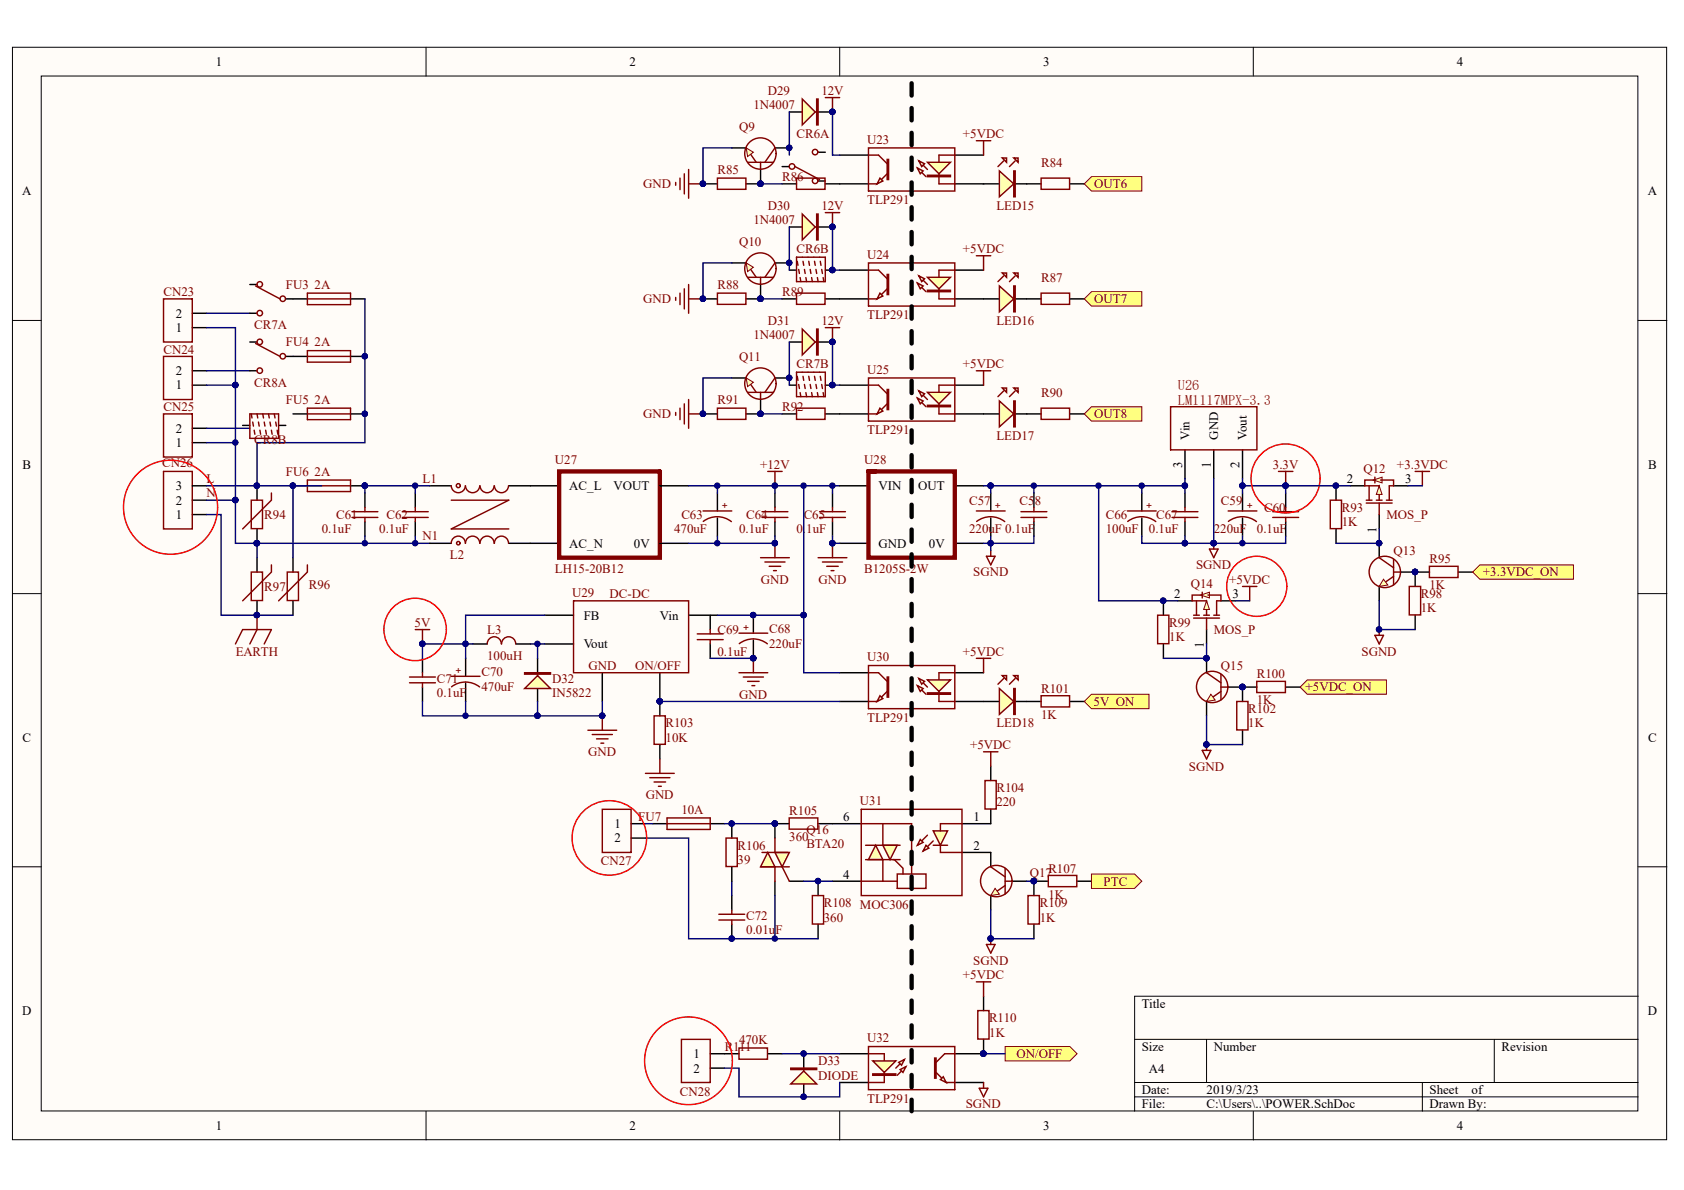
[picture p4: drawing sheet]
<svg xmlns="http://www.w3.org/2000/svg" width="297mm" height="210mm" viewBox="0 0 297 210" stroke-linecap="round" stroke-linejoin="round" font-family="sans-serif">
<defs><g id="words">
<g font-size="2.5" fill="#800000">
<text x="207.8" y="68.9">U26</text>
<text x="207.8" y="71.4">LM1117MPX-3.3</text>
</g>
<g font-size="2.3">
<text x="38.1" y="11.6">1</text>
<text x="111.1" y="11.6">2</text>
<text x="184" y="11.6">3</text>
<text x="257" y="11.6">4</text>
<text x="3.9" y="34.5">A</text>
<text x="290.7" y="34.5">A</text>
<text x="31" y="58.6">1</text>
<text x="31" y="56">2</text>
<text x="31" y="68.7">1</text>
<text x="31" y="66.2">2</text>
<text x="31" y="76.3">2</text>
<text x="209.8" y="77.6" transform="rotate(-90 209.8 77.6)">Vin</text>
<text x="214.9" y="77.6" transform="rotate(-90 214.9 77.6)">GND</text>
<text x="219.9" y="77.6" transform="rotate(-90 219.9 77.6)">Vout</text>
<text x="4" y="82.7">B</text>
<text x="31" y="78.9">1</text>
<text x="208.5" y="82.5" transform="rotate(-90 208.5 82.5)">3</text>
<text x="213.6" y="82.5" transform="rotate(-90 213.6 82.5)">1</text>
<text x="218.7" y="82.5" transform="rotate(-90 218.7 82.5)">2</text>
<text x="290.7" y="82.7">B</text>
<text x="31" y="89">2</text>
<text x="31" y="86.5">3</text>
<text x="100.4" y="86.5">AC_L</text>
<text x="108.2" y="86.5">VOUT</text>
<text x="155" y="86.5">VIN</text>
<text x="161.9" y="86.5">OUT</text>
<text x="237.6" y="85.2">2</text>
<text x="247.8" y="85.2">3</text>
<text x="31" y="91.5">1</text>
<text x="242.8" y="93.9" transform="rotate(-90 242.8 93.9)">1</text>
<text x="100.4" y="96.6">AC_N</text>
<text x="111.8" y="96.6">0V</text>
<text x="155" y="96.6">GND</text>
<text x="163.8" y="96.6">0V</text>
<text x="207.1" y="105.5">2</text>
<text x="217.4" y="105.5">3</text>
<text x="103" y="109.3">FB</text>
<text x="116.4" y="109.3">Vin</text>
<text x="103" y="114.4">Vout</text>
<text x="212.3" y="114.2" transform="rotate(-90 212.3 114.2)">1</text>
<text x="4" y="130.9">C</text>
<text x="290.7" y="130.9">C</text>
<text x="108.4" y="146.1">1</text>
<text x="108.4" y="148.6">2</text>
<text x="148.7" y="144.8">6</text>
<text x="171.7" y="144.8">1</text>
<text x="171.7" y="149.9">2</text>
<text x="148.7" y="155">4</text>
<text x="3.9" y="179">D</text>
<text x="201.4" y="177.7">Title</text>
<text x="290.7" y="179">D</text>
<text x="201.4" y="185.4">Size</text>
<text x="214.1" y="185.4">Number</text>
<text x="264.9" y="185.4">Revision</text>
<text x="122.3" y="186.7">1</text>
<text x="122.3" y="189.2">2</text>
<text x="202.7" y="189.2">A4</text>
<text x="201.4" y="193">Date:</text>
<text x="201.4" y="195.5">File:</text>
<text x="212.8" y="193">2019/3/23</text>
<text x="212.8" y="195.5">C:\Users\..\POWER.SchDoc</text>
<text x="252.1" y="193">Sheet</text>
<text x="252.1" y="195.5">Drawn By:</text>
<text x="259.6" y="193">of</text>
<text x="38.1" y="199.3">1</text>
<text x="111.1" y="199.3">2</text>
<text x="184" y="199.3">3</text>
<text x="257" y="199.3">4</text>
</g>
<g font-size="2.3" fill="#800000">
<text x="135.4" y="16.7">D29</text>
<text x="144.9" y="16.7">12V</text>
<text x="130.4" y="23">Q9</text>
<text x="132.9" y="19.2">1N4007</text>
<text x="140.5" y="24.3">CR6A</text>
<text x="153" y="25.4">U23</text>
<text x="169.8" y="24.3">+5VDC</text>
<text x="183.7" y="29.4">R84</text>
<text x="113.5" y="33.2">GND</text>
<text x="126.6" y="30.7">R85</text>
<text x="138" y="31.9">R86</text>
<text x="153" y="36">TLP291</text>
<text x="193" y="33.2">OUT6</text>
<text x="132.9" y="39.5">1N4007</text>
<text x="135.4" y="37">D30</text>
<text x="144.9" y="37">12V</text>
<text x="175.8" y="37">LED15</text>
<text x="130.4" y="43.3">Q10</text>
<text x="140.5" y="44.6">CR6B</text>
<text x="153" y="45.6">U24</text>
<text x="169.8" y="44.6">+5VDC</text>
<text x="28.8" y="52.2">CN23</text>
<text x="50.4" y="51">FU3</text>
<text x="55.5" y="51">2A</text>
<text x="113.5" y="53.5">GND</text>
<text x="126.6" y="51">R88</text>
<text x="138" y="52.2">R89</text>
<text x="183.7" y="49.7">R87</text>
<text x="193" y="53.5">OUT7</text>
<text x="44.8" y="58.1">CR7A</text>
<text x="132.9" y="59.8">1N4007</text>
<text x="135.4" y="57.3">D31</text>
<text x="144.9" y="57.3">12V</text>
<text x="153" y="56.3">TLP291</text>
<text x="175.8" y="57.3">LED16</text>
<text x="28.8" y="62.4">CN24</text>
<text x="50.4" y="61.1">FU4</text>
<text x="55.5" y="61.1">2A</text>
<text x="130.4" y="63.6">Q11</text>
<text x="140.5" y="64.9">CR7B</text>
<text x="153" y="65.9">U25</text>
<text x="169.8" y="64.9">+5VDC</text>
<text x="44.8" y="68.2">CR8A</text>
<text x="50.4" y="71.2">FU5</text>
<text x="55.5" y="71.2">2A</text>
<text x="126.6" y="71.2">R91</text>
<text x="183.7" y="70">R90</text>
<text x="28.8" y="72.5">CN25</text>
<text x="113.5" y="73.8">GND</text>
<text x="138" y="72.5">R92</text>
<text x="153" y="76.6">TLP291</text>
<text x="175.8" y="77.6">LED17</text>
<text x="193" y="73.8">OUT8</text>
<text x="28.6" y="82.4">CN26</text>
<text x="44.8" y="78.4">CR8B</text>
<text x="50.4" y="83.9">FU6</text>
<text x="55.5" y="83.9">2A</text>
<text x="97.9" y="81.9">U27</text>
<text x="134.1" y="82.7">+12V</text>
<text x="152.4" y="81.9">U28</text>
<text x="224.5" y="82.7">3.3V</text>
<text x="240.5" y="83.4">Q12</text>
<text x="246.4" y="82.7">+3.3VDC</text>
<text x="36.4" y="85.2">L</text>
<text x="36.4" y="87.7">N</text>
<text x="74.5" y="85.2">L1</text>
<text x="170.9" y="89">C57</text>
<text x="179.8" y="89">C58</text>
<text x="215.4" y="89">C59</text>
<text x="46.6" y="91.5">R94</text>
<text x="56.8" y="94.1">0.1uF</text>
<text x="59.3" y="91.5">C61</text>
<text x="66.9" y="94.1">0.1uF</text>
<text x="68.2" y="91.5">C62</text>
<text x="74.5" y="95.3">N1</text>
<text x="118.9" y="94.1">470uF</text>
<text x="120.2" y="91.5">C63</text>
<text x="130.4" y="94.1">0.1uF</text>
<text x="131.6" y="91.5">C64</text>
<text x="140.5" y="94.1">0.1uF</text>
<text x="141.8" y="91.5">C65</text>
<text x="170.9" y="94.1">220uF 0.1uF</text>
<text x="195.1" y="91.5">C66</text>
<text x="195.1" y="94.1">100uF</text>
<text x="202.7" y="94.1">0.1uF</text>
<text x="203.9" y="91.5">C67</text>
<text x="214.1" y="94.1">220uF</text>
<text x="221.7" y="94.1">0.1uF</text>
<text x="223" y="90.3">C60</text>
<text x="236.7" y="90.3">R93</text>
<text x="236.7" y="92.8">1K</text>
<text x="244.5" y="91.5">MOS_P</text>
<text x="79.3" y="98.6">L2</text>
<text x="97.9" y="101.2">LH15-20B12</text>
<text x="152.4" y="101.2">B1205S-2W</text>
<text x="171.7" y="101.7">SGND</text>
<text x="211" y="100.4">SGND</text>
<text x="245.8" y="97.9">Q13</text>
<text x="252.1" y="99.4">R95</text>
<text x="261.6" y="101.7">+3.3VDC_ON</text>
<text x="46.6" y="104.2">R97</text>
<text x="54.5" y="104">R96</text>
<text x="100.9" y="105.2">U29</text>
<text x="107.5" y="105.5">DC-DC</text>
<text x="134.2" y="103">GND</text>
<text x="144.4" y="103">GND</text>
<text x="210" y="103.7">Q14</text>
<text x="216.8" y="103">+5VDC</text>
<text x="250.6" y="105.5">R98</text>
<text x="252.1" y="104">1K</text>
<text x="73.1" y="110.6">5V</text>
<text x="85.9" y="111.8">L3</text>
<text x="126.6" y="111.8">C69</text>
<text x="135.7" y="111.7">C68</text>
<text x="206.2" y="110.6">R99</text>
<text x="206.2" y="113.1">1K</text>
<text x="214.1" y="111.8">MOS_P</text>
<text x="250.6" y="108">1K</text>
<text x="41.6" y="115.6">EARTH</text>
<text x="84.9" y="119.3">C70</text>
<text x="85.9" y="116.4">100uH</text>
<text x="103.8" y="118.2">GND</text>
<text x="112" y="118.2">ON/OFF</text>
<text x="126.6" y="115.6">0.1uF</text>
<text x="135.7" y="114.2">220uF</text>
<text x="153" y="116.6">U30</text>
<text x="169.8" y="115.6">+5VDC</text>
<text x="215.4" y="118.2">Q15</text>
<text x="221.7" y="119.7">R100</text>
<text x="240.2" y="115.6">SGND</text>
<text x="77.1" y="120.4">C71</text>
<text x="77.1" y="123">0.1uF</text>
<text x="84.9" y="121.8">470uF</text>
<text x="97.4" y="120.4">D32</text>
<text x="97.4" y="123">IN5822</text>
<text x="130.4" y="123.2">GND</text>
<text x="183.7" y="122.2">R101</text>
<text x="192.9" y="124.5">5V_ON</text>
<text x="220.2" y="125.8">R102</text>
<text x="221.7" y="124.2">1K</text>
<text x="230.3" y="122">+5VDC_ON</text>
<text x="117.4" y="128.3">R103</text>
<text x="117.4" y="130.9">10K</text>
<text x="153" y="127.3">TLP291</text>
<text x="175.8" y="128.3">LED18</text>
<text x="183.7" y="126.8">1K</text>
<text x="220.2" y="128.3">1K</text>
<text x="103.8" y="133.4">GND</text>
<text x="171.1" y="132.1">+5VDC</text>
<text x="209.7" y="135.9">SGND</text>
<text x="113.9" y="141">GND</text>
<text x="120.2" y="143.5">10A</text>
<text x="139.2" y="143.8">R105</text>
<text x="151.7" y="142">U31</text>
<text x="175.8" y="139.7">R104</text>
<text x="175.8" y="142.3">220</text>
<text x="112.6" y="144.8">FU7</text>
<text x="130.1" y="149.9">R106</text>
<text x="139.2" y="148.3">360</text>
<text x="142.3" y="147.1">Q16</text>
<text x="142.3" y="149.6">BTA20</text>
<text x="106" y="152.6">CN27</text>
<text x="130.1" y="152.4">39</text>
<text x="181.6" y="154.7">Q17</text>
<text x="184.9" y="153.9">R107</text>
<text x="145.3" y="160">R108 MOC3061</text>
<text x="183.4" y="160">R109</text>
<text x="184.9" y="158.5">1K</text>
<text x="194.7" y="156.2">PTC</text>
<text x="131.6" y="162.3">C72</text>
<text x="131.6" y="164.8">0.01uF</text>
<text x="145.3" y="162.6">360</text>
<text x="183.4" y="162.6">1K</text>
<text x="169.8" y="172.7">+5VDC</text>
<text x="171.7" y="170.2">SGND</text>
<text x="127.8" y="185.4">R111</text>
<text x="130.4" y="184.1">470K</text>
<text x="153" y="183.9">U32</text>
<text x="174.5" y="180.3">R110</text>
<text x="174.5" y="182.9">1K</text>
<text x="144.3" y="187.9">D33</text>
<text x="144.3" y="190.5">DIODE</text>
<text x="179.3" y="186.7">ON/OFF</text>
<text x="119.9" y="193.2">CN28</text>
<text x="153" y="194.5">TLP291</text>
<text x="170.3" y="195.5">SGND</text>
</g>
<g font-size="1.8" fill="#800000">
<text x="127.3" y="89.8">+</text>
<text x="175.5" y="89.8">+</text>
<text x="202.1" y="89.8">+</text>
<text x="219.9" y="89.8">+</text>
<text x="131.1" y="111.3">+</text>
<text x="80.3" y="118.9">+</text>
</g>
</g></defs>
<g fill="#fffcf8" stroke="#000" stroke-width=".18">
<path d="M2.2 8.3h291.8v192.7h-291.8z"/>
<path d="M7.3 13.4h281.6v182.6h-281.6z"/>
</g>
<g fill="none" stroke="#000" stroke-width=".18">
<path d="M75.2 8.3v5.1M148.1 8.3v5.1M221.1 8.3v5.1M2.2 56.5h5.1M289 56.5h5M2.2 104.7h5.1M289 104.7h5M2.2 152.9h5.1M289 152.9h5M289 175.7h-88.9v20.3M75.2 196v5.1M148.1 196v5.1"/>
<path d="M200.1 183.3h88.9M200.1 190.9h88.9M200.1 193.5h88.9M212.8 183.3v7.6M221.1 196v5.1M250.9 190.9v5.1M263.6 183.3v7.6"/>
</g>
<path d="M146.8 145.3h5.1M146.8 155.4h5.1M169.7 145.3h5.1M169.7 150.4h5.1" fill="none" stroke="#000" stroke-width=".25"/>
<path d="M155.7 145.3v3.8M155.7 151.6v3.8" fill="none" stroke="#800000" stroke-width=".25"/>
<g fill="#ffffb0" stroke="#800000" stroke-width=".25">
<path d="M154.5 149.1l1.2 2.5h-2.5z"/>
<path d="M155.7 149.1h2.6l-1.3 2.5z"/>
</g>
<path d="M151.9 155.4h6.4M151.9 145.3h3.8M152.7 149.1h6.1M152.7 151.6h6.1M158.3 154.2h5v2.5h-5z" fill="none" stroke="#800000" stroke-width=".25"/>
<path d="M164.6 146.6h2.5l-1.2 2.5z" fill="#ffffb0" stroke="#800000" stroke-width=".25"/>
<path d="M163.6 147.3l-1.8 1.8M164.6 148.3l-1.8 1.8" fill="none" stroke="#800000" stroke-width=".25"/>
<g fill="#ffffb0" stroke="#800000" stroke-width=".25">
<path d="M163.3 149.1l.5 .5-1 .5z"/>
<path d="M162.3 148.1l.5 .5-1 .5z"/>
</g>
<path d="M136.7 147.8v2.6M136.7 152.9v2.5M138 152.9l1.2 2.5M151.9 142.8h17.8v15.2h-17.8zM155.7 145.3h5.1v8.9M157.5 151.6h.3l1.5 1.6v1M164.6 149.1h2.5M165.9 149.1v1.3h3.8M169.7 145.3h-3.8v1.3" fill="none" stroke="#800000" stroke-width=".25"/>
<path d="M136.7 145.3v2.5M136.7 155.4v2.6M139.2 155.4h2.6" fill="none" stroke="#000" stroke-width=".25"/>
<circle cx="136.7" cy="145.3" r=".48" fill="#000080" stroke="#000080" stroke-width=".18"/>
<g fill="#ffffb0" stroke="#800000" stroke-width=".25">
<path d="M135.4 150.4l1.3 2.5h-2.5z"/>
<path d="M136.7 150.4h2.5l-1.2 2.5z"/>
</g>
<g fill="none" stroke="#800000" stroke-width=".25">
<path d="M173.5 132.6h2.5M173.7 137.7h2v5h-2zM174.8 132.6v2.5M106.2 142.8h5.1v7.6h-5.1zM128.1 147.8h1.9v5h-1.9zM134.2 152.9h5M134.4 150.4h4.6M139.2 144.3h5.1v2h-5.1zM143.3 158h2v5h-2zM174.8 152.9l2.5 1.8M177.3 156.2l-2.5 1.8M177.3 153.2v4.5"/>
<path d="M126.8 162.3h4.6M126.8 161.3h4.6M129.1 160.5v.8M129.1 162.3v.7"/>
</g>
<g fill="#000080" stroke="#000080" stroke-width=".18">
<circle cx="136.7" cy="145.3" r=".48"/>
<circle cx="129.1" cy="165.6" r=".48"/>
<circle cx="144.3" cy="155.4" r=".48"/>
<circle cx="129.1" cy="145.3" r=".48"/>
</g>
<g fill="none" stroke="#000" stroke-width=".25">
<path d="M174.8 135.1v2.6M111.3 145.3h2.6M111.3 147.8h2.6M129.1 145.3v2.5M129.1 152.9v2.5M129.1 158v2.5M136.7 145.3h2.5M144.3 145.3h2.5M144.3 155.4v2.6M174.8 142.8v2.5M174.8 150.4v2.5M174.8 158v2.5"/>
<path d="M178.6 155.4h2.5M129.1 163v2.6M144.3 163v2.6"/>
</g>
<path d="M129.1 155.4v2.6M141.8 155.4h5" fill="none" stroke="#000080" stroke-width=".25"/>
<path d="M175.5 156.7l.8 1-1.5 .3z" fill="#ffffb0" stroke="#800000" stroke-width=".18"/>
<g fill="none" stroke="#800000" stroke-width=".25">
<path d="M177.3 155.4h1.3M184.9 154.4h5v2h-5zM174 166.6h1.5l-.7 1.5zM174.8 165.6v1"/>
<circle cx="175.7" cy="155.4" r="2.77"/>
</g>
<g fill="#000080" stroke="#000080" stroke-width=".18">
<circle cx="174.7" cy="165.6" r=".48"/>
<circle cx="182.3" cy="155.4" r=".48"/>
</g>
<path d="M182.4 155.4h2.5M190 155.4h2.5" fill="none" stroke="#000" stroke-width=".25"/>
<path d="M192.5 154.2h7.6l1.3 1.2-1.3 1.3h-7.6z" fill-rule="evenodd" fill="#ffff80" stroke="#800000" stroke-width=".18"/>
<g fill="none" stroke="#000" stroke-width=".25">
<path d="M209 79.3v5.1M214.1 79.3v5.1M219.2 79.3v5.1M33.9 90.8h2.6M33.9 88.2h2.6M33.9 85.7h2.6M45.3 85.7v2.5M45.3 93.3v2.5M45.3 98.4v2.5M51.7 85.7h2.5M51.7 98.4v2.5M61.8 85.7h2.6"/>
<path d="M64.4 87v2.5M64.4 92v2.6M73.3 87v2.5M73.3 92v2.6M75.8 85.7h3.8M75.8 95.8h3.8M89.7 85.7h8.9M89.7 95.8h8.9M116.4 85.7h5.1M116.4 95.8h5.1M126.5 87v3.1M126.5 91.4v3.2"/>
<path d="M136.7 87v2.5M136.7 92v2.6M146.8 87v2.5M146.8 92v2.6M148.1 85.7h5.1M148.1 95.8h5.1M168.4 85.7h5.1M168.4 95.8h5.1M174.8 87v3.1M174.8 91.4v3.2M182.4 87v2.5M182.4 92v2.6"/>
<path d="M209 87v2.5M209 92v2.6M219.2 87v3.1M219.2 91.4v3.2M226.8 87v2.5M226.8 92v2.6M45.3 106v2.5M51.7 106v2.5M94.8 116.1v2.6M96.1 108.5h5.1M96.1 113.6h5.1M106.2 118.7v5"/>
<path d="M116.4 118.7v5M121.5 108.5h5M125.3 108.5v2.6M125.3 113.6v2.5M132.9 108.5v3.2M132.9 113v3.1M94.8 121.2v2.5M182.4 155.4v2.6M182.4 163v2.6"/>
</g>
<g fill="#000080" stroke="#000080" stroke-width=".18">
<circle cx="182.3" cy="155.4" r=".48"/>
<circle cx="45.3" cy="108.5" r=".49"/>
<circle cx="45.3" cy="85.7" r=".49"/>
<circle cx="45.3" cy="95.8" r=".49"/>
<circle cx="51.7" cy="85.7" r=".48"/>
<circle cx="64.3" cy="85.7" r=".48"/>
<circle cx="73.2" cy="95.8" r=".48"/>
<circle cx="73.2" cy="85.7" r=".48"/>
<circle cx="126.5" cy="95.8" r=".48"/>
<circle cx="126.5" cy="85.7" r=".48"/>
<circle cx="136.7" cy="85.7" r=".48"/>
<circle cx="64.3" cy="95.8" r=".48"/>
<circle cx="136.7" cy="95.8" r=".48"/>
<circle cx="146.8" cy="85.7" r=".48"/>
<circle cx="226.8" cy="85.7" r=".48"/>
<circle cx="214.1" cy="95.8" r=".48"/>
<circle cx="219.1" cy="85.7" r=".48"/>
<circle cx="182.3" cy="85.7" r=".48"/>
<circle cx="209" cy="85.7" r=".48"/>
<circle cx="219.1" cy="95.8" r=".48"/>
<circle cx="116.4" cy="123.7" r=".48"/>
<circle cx="146.8" cy="95.8" r=".48"/>
<circle cx="132.9" cy="108.5" r=".49"/>
<circle cx="132.9" cy="116.1" r=".49"/>
<circle cx="106.2" cy="126.2" r=".48"/>
</g>
<g fill="none" stroke="#800000" stroke-width=".25">
<path d="M206.5 71.7h15.2v7.6h-15.2zM28.8 83.2h5.1v10.1h-5.1zM44.3 88.2h2v5h-2zM47.9 99.6v1.3l-5.1 5.1M47.9 87v1.2l-5.1 5.1M54.2 99.6v1.3l-5.1 5.1M54.2 84.7h7.6v2h-7.6zM54.2 85.7h7.6M62.1 91.3h4.6M62.1 90.3h4.6M64.4 89.5v.8M64.4 91.3v.7"/>
<path d="M71 91.3h4.5M71 90.3h4.5M73.3 89.5v.8M73.3 91.3v.7M79.6 88.2h10.1l-10.1 5.1h10.1M82.1 85.7a1.24 1.24 0 0 1-1.3 1.2 1.24 1.24 0 0 1-1.2-1.2M82.1 95.8a1.24 1.24 0 0 0-1.3-1.2 1.24 1.24 0 0 0-1.2 1.2M84.6 85.7a1.26 1.26 0 0 1-1.2 1.2 1.26 1.26 0 0 1-1.3-1.2M84.6 95.8a1.26 1.26 0 0 0-1.2-1.2 1.26 1.26 0 0 0-1.3 1.2M87.2 85.7a1.24 1.24 0 0 1-1.3 1.2 1.24 1.24 0 0 1-1.2-1.2M87.2 95.8a1.24 1.24 0 0 0-1.3-1.2 1.24 1.24 0 0 0-1.2 1.2M89.7 85.7a1.24 1.24 0 0 1-1.2 1.2 1.24 1.24 0 0 1-1.3-1.2"/>
<path d="M89.7 95.8a1.24 1.24 0 0 0-1.2-1.2 1.24 1.24 0 0 0-1.3 1.2M124 90.1h5.1M124 92a4.1 4.1 0 0 1 5 0M134.2 98.4h5M134.4 91.3h4.6M134.4 90.3h4.6M134.9 99.1h3.6M135.4 83.2h2.6M135.7 99.9h2M136.7 83.2v2.5M136.7 89.5v.8M136.7 91.3v.7"/>
<path d="M136.7 95.8v2.6M144.3 98.4h5.1M144.6 91.3h4.5M144.6 90.3h4.5M145.1 99.1h3.5M145.8 99.9h2.1M146.8 89.5v.8M146.8 91.3v.7M146.8 95.8v2.6M172.2 90.1h5.1M172.3 92a4 4 0 0 1 4.9 0M174 98.1h1.5l-.7 1.5z"/>
<path d="M174.8 97.1v1M180.1 91.3h4.6M180.1 90.3h4.6M182.4 89.5v.8M182.4 91.3v.7M206.7 91.3h4.6M206.7 90.3h4.6M209 89.5v.8M209 91.3v.7M213.3 96.8h1.6l-.8 1.6zM214.1 95.8v1M216.6 90.1h5.1"/>
<path d="M216.7 92a4.1 4.1 0 0 1 4.9 0M224.5 91.3h4.6M224.5 90.3h4.6M225.5 83.2h2.5M226.8 83.2v2.5M226.8 89.5v.8M226.8 91.3v.7M41.5 113.6l1.3-2.5h5.1l-1.3 2.5M44.3 100.9h2v5h-2zM45.3 108.5v2.6l-1.2 2.5M50.7 100.9h1.9v5h-1.9zM94.8 118.7v2.7"/>
<path d="M101.2 106h20.3v12.7h-20.3zM123 112.8h4.6M123 111.8h4.6M125.3 111.1v.7M125.3 112.8v.8M130.3 111.7h5.1M130.4 113.5a4 4 0 0 1 5 .1M136.4 100.7h.5M146.6 100.7h.5M219.2 103.4h2.5M220.4 103.4v2.6M103.7 128.8h5.1"/>
<path d="M104.5 129.6h3.5M105.2 130.3h2.1M106 131.1h.5M106.2 126.3v2.5M181.3 158h2v5h-2z"/>
<circle cx="80.8" cy="85.7" r=".36"/>
<circle cx="80.8" cy="95.8" r=".3"/>
</g>
<g fill="none" stroke="#000080" stroke-width=".25">
<path d="M36.5 90.8h2.5v17.7h12.7M36.5 85.7h20.3M51.7 85.7v12.7M64.4 94.6v1.2M73.3 85.7v1.3M73.3 94.6v1.2M75.8 95.8h-30.5v2.6M75.8 85.7h-11.4v1.3M121.5 85.7h26.6M126.5 85.7v1.3M126.5 94.6v1.2M136.7 94.6v1.2h-15.2"/>
<path d="M136.7 85.7v1.3M146.8 94.6v1.2h1.3M146.8 85.7v1.3M182.4 85.7v1.3M209 84.4v2.6M214.1 84.4v11.4h12.7v-1.2M219.2 85.7h7.6v1.3M219.2 84.4v2.6M219.2 94.6v1.2M113.9 147.8h7.6v17.8h22.8M181.1 155.4h1.3"/>
</g>
<path d="M98.6 83.2h17.8v15.2h-17.8zM153.2 83.2h15.2v15.2h-15.2v-15.2h1.3" fill="none" stroke="#800000" stroke-width=".76"/>
<g fill="#ffffb0" stroke="#800000" stroke-width=".25">
<path d="M92.5 121.4l2.3-2.2 2.3 2.2z"/>
<path d="M92.5 118.7h4.6v.2h-4.6z" fill-rule="evenodd"/>
</g>
<path d="M93.6 113.6h2.5M94.8 113.6v2.5M82.1 123.7v2.6" fill="none" stroke="#000080" stroke-width=".25"/>
<g fill="#000080" stroke="#000080" stroke-width=".18">
<circle cx="94.8" cy="113.6" r=".48"/>
<circle cx="74.5" cy="113.6" r=".48"/>
<circle cx="82.1" cy="126.2" r=".48"/>
<circle cx="132.9" cy="116.1" r=".49"/>
</g>
<path d="M74.5 116.1v2.6M82.1 116.1v3.2M83.4 113.6h2.5M91 113.6h2.6M148.1 118.7h5.1M168.4 118.7h5.1M74.5 121.2v2.5M82.1 120.6v3.1M148.1 123.7h5.1M168.4 123.7h5.1" fill="none" stroke="#000" stroke-width=".25"/>
<g fill="none" stroke="#800000" stroke-width=".25">
<path d="M72.2 119.4h4.6M73.3 111.1h2.5M74.5 111.1v2.5M74.5 118.7v.7M79.6 119.3h5.1M88.4 113.6a1.24 1.24 0 0 0-1.2-1.3 1.24 1.24 0 0 0-1.3 1.3M91 113.6a1.24 1.24 0 0 0-1.3-1.3 1.24 1.24 0 0 0-1.2 1.3M130.3 118.7h5.1M131.1 119.4h3.6M132.9 116.1v2.6M153.2 118.7h1.8l1.5 1.5M162.1 119.7l1.5 1.5"/>
<path d="M168.4 118.7h-2.8v5h2.8M72.2 120.4h4.6M74.5 120.4v.8M79.6 121.1a4 4 0 0 1 5 .1M131.9 120.2h2M132.6 120.9h.5M156.5 122l-1.8 1.7h-1.5"/>
</g>
<g fill="#ffffb0" stroke="#800000" stroke-width=".25">
<path d="M163.6 119.9h4.1l-2.1 2.1z"/>
<path d="M162.1 119.7l1 .5-.5 .5z"/>
<path d="M163.6 122.2h4.1v.3h-4.1z" fill-rule="evenodd"/>
<path d="M156.5 119.4h.2v3.6h-.2z" fill-rule="evenodd"/>
</g>
<path d="M161.8 120.9l1.5 1.6" fill="none" stroke="#800000" stroke-width=".25"/>
<g fill="#ffffb0" stroke="#800000" stroke-width=".25">
<path d="M161.8 120.9l1 .5-.5 .6z"/>
<path d="M155.2 122.7l.5 .5-1 .5z"/>
</g>
<path d="M153.2 117.4h15.2v7.6h-15.2zM172.2 116.1h2.6M173.5 116.1v2.6M113.9 136.4h5M114.6 137.2h3.6M115.4 126.3h2v5h-2zM115.4 137.9h2M116.1 138.7h.5M116.4 133.9v2.5M183.6 122.7h5.1v2h-5.1z" fill="none" stroke="#800000" stroke-width=".25"/>
<path d="M116.4 123.7v2.6M116.4 131.3v2.6M181.1 123.7h2.5M188.7 123.7h2.6" fill="none" stroke="#000" stroke-width=".25"/>
<g fill="#000080" stroke="#000080" stroke-width=".18">
<circle cx="116.4" cy="123.7" r=".48"/>
<circle cx="141.7" cy="108.5" r=".48"/>
<circle cx="141.7" cy="85.7" r=".48"/>
<circle cx="82.1" cy="113.6" r=".48"/>
</g>
<path d="M141.8 85.7v22.8M82.1 113.6v2.5" fill="none" stroke="#000080" stroke-width=".25"/>
<path d="M191.3 123.7l1.2-1.2h10.2v2.5h-10.2z" fill-rule="evenodd" fill="#ffff80" stroke="#800000" stroke-width=".18"/>
<path d="M96.1 108.5h-14v5.1" fill="none" stroke="#000080" stroke-width=".25"/>
<g fill="#000080" stroke="#000080" stroke-width=".18">
<circle cx="82.1" cy="113.6" r=".48"/>
<circle cx="146.8" cy="47.6" r=".48"/>
<circle cx="139.2" cy="46.4" r=".48"/>
<circle cx="134.1" cy="52.7" r=".48"/>
</g>
<path d="M129.1 46.4h2.5M134.2 50.2v2.5M136.7 46.4h2.5M139.2 47.6h1.3M145.6 47.6h1.2" fill="none" stroke="#000" stroke-width=".25"/>
<path d="M131.6 46.4l1.8 2.5M131.9 48.9h4.5M136.7 46.4l-1.8 2.5M140.5 45.4h5.1v4.3h-5.1z" fill="none" stroke="#800000" stroke-width=".25"/>
<path d="M141.3 49.7l-.8-4.3M142.3 49.7l-.8-4.3M143.3 49.7l-.8-4.3M144.3 49.7l-.8-4.3M145.3 49.7l-.7-4.3" fill="none" stroke="#800000" stroke-width=".25" stroke-dasharray=".7 .7"/>
<path d="M131.6 46.4l1.3 .7-1 .8z" fill="#ffffb0" stroke="#800000" stroke-width=".18"/>
<g fill="none" stroke="#800000" stroke-width=".25">
<path d="M145.6 37.5h2.5M146.8 37.5v2.5M134.2 48.9v1.3M141.5 40h2.8"/>
<circle cx="134.1" cy="47.4" r="2.77"/>
</g>
<g fill="#000080" stroke="#000080" stroke-width=".18">
<circle cx="139.2" cy="46.4" r=".48"/>
<circle cx="134.1" cy="52.7" r=".48"/>
<circle cx="146.8" cy="40" r=".48"/>
</g>
<path d="M139.2 40h2.6M144.3 40h2.5" fill="none" stroke="#000" stroke-width=".25"/>
<g fill="#ffffb0" stroke="#800000" stroke-width=".25">
<path d="M141.5 37.8l2.3 2.2-2.3 2.3z"/>
<path d="M144.1 37.8h.2v4.5h-.2z" fill-rule="evenodd"/>
</g>
<circle cx="146.8" cy="40" r=".48" fill="#000080" stroke="#000080" stroke-width=".18"/>
<path d="M148.1 47.6h5.1M148.1 52.7h5.1M168.4 47.6h5.1M168.4 52.7h5.1" fill="none" stroke="#000" stroke-width=".25"/>
<path d="M153.2 47.6h1.8l1.5 1.6M156.5 50.9l-1.8 1.8h-1.5M162.1 48.7l1.5 1.5M168.4 47.6h-2.8v5.1h2.8" fill="none" stroke="#800000" stroke-width=".25"/>
<g fill="#ffffb0" stroke="#800000" stroke-width=".25">
<path d="M163.6 48.9h4.1l-2.1 2z"/>
<path d="M162.1 48.7l1 .5-.5 .5z"/>
<path d="M163.6 51.2h4.1v.3h-4.1z" fill-rule="evenodd"/>
<path d="M156.5 48.4h.2v3.6h-.2z" fill-rule="evenodd"/>
</g>
<path d="M161.8 49.9l1.5 1.6" fill="none" stroke="#800000" stroke-width=".25"/>
<g fill="#ffffb0" stroke="#800000" stroke-width=".25">
<path d="M161.8 49.9l1 .5-.5 .5z"/>
<path d="M155.2 51.7l.5 .5-1 .5z"/>
</g>
<path d="M153.2 46.4h15.2v7.6h-15.2zM172.2 45.1h2.6M173.5 45.1v2.5M183.6 51.7h5.1v2h-5.1z" fill="none" stroke="#800000" stroke-width=".25"/>
<path d="M181.1 52.7h2.5M188.7 52.7h2.6" fill="none" stroke="#000" stroke-width=".25"/>
<path d="M191.3 52.7l1.2-1.2h8.9v2.5h-8.9z" fill-rule="evenodd" fill="#ffff80" stroke="#800000" stroke-width=".18"/>
<g fill="none" stroke="#000" stroke-width=".25">
<path d="M33.9 57.8h2.6M33.9 55.3h2.6M51.7 52.7h2.5M61.8 52.7h2.6M124 52.7h2.5M131.6 52.7h2.6M138 52.7h2.5M145.6 52.7h2.5M173.5 52.7h3M178.6 52.7h2.5M33.9 78.1h2.6M33.9 75.5h2.6"/>
<path d="M33.9 67.9h2.6M33.9 65.4h2.6M51.7 73h2.5M51.7 62.9h2.5M61.8 73h2.6M61.8 62.9h2.6"/>
</g>
<g fill="none" stroke="#800000" stroke-width=".25">
<path d="M28.8 52.7h5.1v7.6h-5.1zM54.2 52.7h7.6M54.2 51.7h7.6v2h-7.6zM119.2 52.5v.5M119.9 51.7v2M120.7 50.9v3.6M121.5 50.2v5.1M121.5 52.7h2.5M126.5 51.7h5.1v2h-5.1zM140.5 51.7h5v2h-5zM177 48.7l-1 1M179.1 48.7l-1 1"/>
<path d="M28.8 73h5.1v7.6h-5.1zM28.8 62.9h5.1v7.6h-5.1zM54.2 61.9h7.6v2h-7.6zM54.2 72h7.6v2h-7.6zM54.2 73h7.6M54.2 62.9h7.6"/>
</g>
<g fill="#000080" stroke="#000080" stroke-width=".18">
<circle cx="124" cy="52.7" r=".48"/>
<circle cx="134.1" cy="52.7" r=".48"/>
<circle cx="64.3" cy="73" r=".48"/>
<circle cx="41.5" cy="88.2" r=".48"/>
<circle cx="45.3" cy="95.8" r=".49"/>
<circle cx="64.3" cy="62.8" r=".48"/>
<circle cx="45.3" cy="85.7" r=".49"/>
<circle cx="41.5" cy="78.1" r=".48"/>
<circle cx="136.7" cy="165.6" r=".48"/>
<circle cx="41.5" cy="67.9" r=".48"/>
</g>
<g fill="none" stroke="#000080" stroke-width=".25">
<path d="M36.5 57.8h5v10.1M36.5 55.3h7.6M64.4 52.7v25.4h-19.1v7.6M129.1 46.4h-5.1v6.3M134.2 52.7h3.8M139.2 40v7.6M36.5 75.5h7.6M36.5 65.4h7.6M36.5 78.1h5M36.5 67.9h5M41.5 67.9v20.3M36.5 88.2h5"/>
<path d="M41.5 88.2v7.6h3.8M136.7 158v7.6"/>
</g>
<g fill="#ffffb0" stroke="#800000" stroke-width=".25">
<path d="M176.3 50.4l2.5 2.3-2.5 2.3z"/>
<path d="M178.8 48.2h.8v.7z"/>
<path d="M176.8 48.2h.7v.7z"/>
<path d="M178.8 50.4h.3v4.6h-.3z" fill-rule="evenodd"/>
</g>
<path d="M129.1 66.7h2.5M134.2 70.5v2.5M136.7 66.7h2.5M139.2 67.9h1.3M145.6 67.9h1.2" fill="none" stroke="#000" stroke-width=".25"/>
<g fill="#000080" stroke="#000080" stroke-width=".18">
<circle cx="146.8" cy="67.9" r=".48"/>
<circle cx="139.2" cy="66.6" r=".48"/>
<circle cx="134.1" cy="73" r=".48"/>
</g>
<path d="M131.6 66.7l1.8 2.5M131.9 69.2h4.5M136.7 66.7l-1.8 2.5M140.5 65.7h5.1v4.3h-5.1z" fill="none" stroke="#800000" stroke-width=".25"/>
<path d="M141.3 70l-.8-4.3M142.3 70l-.8-4.3M143.3 70l-.8-4.3M144.3 70l-.8-4.3M145.3 70l-.7-4.3" fill="none" stroke="#800000" stroke-width=".25" stroke-dasharray=".7 .7"/>
<path d="M131.6 66.7l1.3 .7-1 .8z" fill="#ffffb0" stroke="#800000" stroke-width=".18"/>
<g fill="none" stroke="#800000" stroke-width=".25">
<path d="M145.6 57.8h2.5M146.8 57.8v2.5M134.2 69.2v1.3M141.5 60.3h2.8"/>
<circle cx="134.1" cy="67.7" r="2.77"/>
</g>
<g fill="#000080" stroke="#000080" stroke-width=".18">
<circle cx="139.2" cy="66.6" r=".48"/>
<circle cx="134.1" cy="73" r=".48"/>
<circle cx="146.8" cy="60.3" r=".48"/>
</g>
<path d="M139.2 60.3h2.6M144.3 60.3h2.5" fill="none" stroke="#000" stroke-width=".25"/>
<g fill="#ffffb0" stroke="#800000" stroke-width=".25">
<path d="M141.5 58l2.3 2.3-2.3 2.3z"/>
<path d="M144.1 58h.2v4.6h-.2z" fill-rule="evenodd"/>
</g>
<circle cx="146.8" cy="60.3" r=".48" fill="#000080" stroke="#000080" stroke-width=".18"/>
<path d="M148.1 67.9h5.1M148.1 73h5.1M168.4 67.9h5.1M168.4 73h5.1" fill="none" stroke="#000" stroke-width=".25"/>
<path d="M153.2 67.9h1.8l1.5 1.6M156.5 71.2l-1.8 1.8h-1.5M162.1 69l1.5 1.5M168.4 67.9h-2.8v5.1h2.8" fill="none" stroke="#800000" stroke-width=".25"/>
<g fill="#ffffb0" stroke="#800000" stroke-width=".25">
<path d="M163.6 69.2h4.1l-2.1 2z"/>
<path d="M162.1 69l1 .5-.5 .5z"/>
<path d="M163.6 71.5h4.1v.2h-4.1z" fill-rule="evenodd"/>
<path d="M156.5 68.7h.2v3.5h-.2z" fill-rule="evenodd"/>
</g>
<path d="M161.8 70.2l1.5 1.5" fill="none" stroke="#800000" stroke-width=".25"/>
<g fill="#ffffb0" stroke="#800000" stroke-width=".25">
<path d="M161.8 70.2l1 .5-.5 .5z"/>
<path d="M155.2 72l.5 .5-1 .5z"/>
</g>
<path d="M153.2 66.7h15.2v7.6h-15.2zM172.2 65.4h2.6M173.5 65.4v2.5M183.6 72h5.1v2h-5.1z" fill="none" stroke="#800000" stroke-width=".25"/>
<path d="M181.1 73h2.5M188.7 73h2.6" fill="none" stroke="#000" stroke-width=".25"/>
<path d="M191.3 73l1.2-1.3h8.9v2.6h-8.9z" fill-rule="evenodd" fill="#ffff80" stroke="#800000" stroke-width=".18"/>
<path d="M124 73h2.5M131.6 73h2.6M138 73h2.5M145.6 73h2.5M173.5 73h3M178.6 73h2.5" fill="none" stroke="#000" stroke-width=".25"/>
<path d="M119.2 72.8v.5M119.9 72v2M120.7 71.2v3.6M121.5 70.5v5M121.5 73h2.5M126.5 72h5.1v2h-5.1zM140.5 72h5v2h-5zM177 69l-1 1M179.1 69l-1 1" fill="none" stroke="#800000" stroke-width=".25"/>
<g fill="#000080" stroke="#000080" stroke-width=".18">
<circle cx="124" cy="73" r=".48"/>
<circle cx="134.1" cy="73" r=".48"/>
</g>
<path d="M129.1 66.7h-5.1v6.3M134.2 73h3.8M139.2 60.3v7.6" fill="none" stroke="#000080" stroke-width=".25"/>
<g fill="#ffffb0" stroke="#800000" stroke-width=".25">
<path d="M176.3 70.7l2.5 2.3-2.5 2.3z"/>
<path d="M178.8 68.4h.8v.8z"/>
<path d="M176.8 68.4h.7v.8z"/>
<path d="M178.8 70.7h.3v4.6h-.3z" fill-rule="evenodd"/>
</g>
<path d="M129.1 26.1h2.5M134.2 29.9v2.5M136.7 26.1h2.5M138 29.4h1.2M144.3 31.9h1.3M144.3 26.9h1.3" fill="none" stroke="#000" stroke-width=".25"/>
<g fill="none" stroke="#800000" stroke-width=".25">
<path d="M131.6 26.1l1.8 2.5M131.9 28.6h4.5M136.7 26.1l-1.8 2.5M140.2 29.4l4.4 2.3"/>
<circle cx="139.7" cy="29.4" r=".49"/>
<circle cx="143.8" cy="26.8" r=".48"/>
<circle cx="143.8" cy="31.9" r=".48"/>
</g>
<g fill="#000080" stroke="#000080" stroke-width=".18">
<circle cx="139.2" cy="26.1" r=".48"/>
<circle cx="134.1" cy="32.4" r=".48"/>
</g>
<path d="M131.6 26.1l1.3 .8-1 .7z" fill="#ffffb0" stroke="#800000" stroke-width=".18"/>
<g fill="none" stroke="#800000" stroke-width=".25">
<path d="M141.5 19.8h2.8M145.6 17.2h2.5M146.8 17.2v2.6M134.2 28.6v1.3"/>
<circle cx="134.1" cy="27.1" r="2.77"/>
</g>
<g fill="#000080" stroke="#000080" stroke-width=".18">
<circle cx="139.2" cy="26.1" r=".48"/>
<circle cx="134.1" cy="32.4" r=".48"/>
<circle cx="146.8" cy="19.7" r=".48"/>
</g>
<path d="M139.2 19.8h2.6M144.3 19.8h2.5" fill="none" stroke="#000" stroke-width=".25"/>
<g fill="#ffffb0" stroke="#800000" stroke-width=".25">
<path d="M141.5 17.5l2.3 2.3-2.3 2.2z"/>
<path d="M144.1 17.5h.2v4.5h-.2z" fill-rule="evenodd"/>
</g>
<circle cx="146.8" cy="19.7" r=".48" fill="#000080" stroke="#000080" stroke-width=".18"/>
<path d="M148.1 27.4h5.1M148.1 32.4h5.1M168.4 27.4h5.1M168.4 32.4h5.1" fill="none" stroke="#000" stroke-width=".25"/>
<path d="M153.2 27.4h1.8l1.5 1.5M156.5 30.7l-1.8 1.7h-1.5M162.1 28.4l1.5 1.5M168.4 27.4h-2.8v5h2.8" fill="none" stroke="#800000" stroke-width=".25"/>
<g fill="#ffffb0" stroke="#800000" stroke-width=".25">
<path d="M163.6 28.6h4.1l-2.1 2.1z"/>
<path d="M162.1 28.4l1 .5-.5 .5z"/>
<path d="M163.6 30.9h4.1v.3h-4.1z" fill-rule="evenodd"/>
<path d="M156.5 28.1h.2v3.6h-.2z" fill-rule="evenodd"/>
</g>
<path d="M161.8 29.6l1.5 1.6" fill="none" stroke="#800000" stroke-width=".25"/>
<g fill="#ffffb0" stroke="#800000" stroke-width=".25">
<path d="M161.8 29.6l1 .5-.5 .6z"/>
<path d="M155.2 31.4l.5 .5-1 .5z"/>
</g>
<path d="M153.2 26.1h15.2v7.6h-15.2zM172.2 24.8h2.6M173.5 24.8v2.6M183.6 31.4h5.1v2h-5.1z" fill="none" stroke="#800000" stroke-width=".25"/>
<path d="M181.1 32.4h2.5M188.7 32.4h2.6" fill="none" stroke="#000" stroke-width=".25"/>
<path d="M191.3 32.4l1.2-1.2h8.9v2.5h-8.9z" fill-rule="evenodd" fill="#ffff80" stroke="#800000" stroke-width=".18"/>
<path d="M124 32.4h2.5M131.6 32.4h2.6M138 32.4h2.5M145.6 32.4h2.5M173.5 32.4h3M178.6 32.4h2.5" fill="none" stroke="#000" stroke-width=".25"/>
<path d="M119.2 32.2v.5M119.9 31.4v2M120.7 30.7v3.5M121.5 29.9v5.1M121.5 32.4h2.5M126.5 31.4h5.1v2h-5.1zM140.5 31.4h5v2h-5zM177 28.4l-1 1M179.1 28.4l-1 1" fill="none" stroke="#800000" stroke-width=".25"/>
<g fill="#000080" stroke="#000080" stroke-width=".18">
<circle cx="124" cy="32.4" r=".48"/>
<circle cx="134.1" cy="32.4" r=".48"/>
</g>
<path d="M139.2 19.8v7.6M129.1 26.1h-5.1v6.3M134.2 32.4h3.8" fill="none" stroke="#000080" stroke-width=".25"/>
<g fill="#ffffb0" stroke="#800000" stroke-width=".25">
<path d="M176.3 30.1l2.5 2.3-2.5 2.3z"/>
<path d="M178.8 27.9h.8v.7z"/>
<path d="M176.8 27.9h.7v.7z"/>
<path d="M178.8 30.1h.3v4.6h-.3z" fill-rule="evenodd"/>
</g>
<path d="M146.8 19.8v7.6h1.3M146.8 40v7.6h1.3M146.8 60.3v7.6h1.3M113.9 145.3h1.2M127.8 145.3h8.9" fill="none" stroke="#000080" stroke-width=".25"/>
<g fill="#000080" stroke="#000080" stroke-width=".18">
<circle cx="146.8" cy="47.6" r=".48"/>
<circle cx="146.8" cy="40" r=".48"/>
<circle cx="146.8" cy="60.3" r=".48"/>
<circle cx="146.8" cy="67.9" r=".48"/>
<circle cx="146.8" cy="19.7" r=".48"/>
<circle cx="136.7" cy="145.3" r=".48"/>
<circle cx="173.5" cy="185.8" r=".49"/>
</g>
<path d="M115.1 145.3h2.6M125.3 145.3h2.5M125.3 185.9h2.5M125.3 188.4h2.5M148.1 185.9h5.1M148.1 190.9h5.1M168.4 185.9h5.1M168.4 190.9h5.1" fill="none" stroke="#000" stroke-width=".25"/>
<path d="M117.7 144.3h7.6v2h-7.6zM117.7 145.3h7.6M120.2 183.3h5.1v7.6h-5.1zM153.2 185.9h2.8v5h-2.8M159.5 186.9l-1.5 1.5M165.1 189.2l1.8 1.7h1.5M168.4 185.9h-1.8l-1.5 1.5" fill="none" stroke="#800000" stroke-width=".25"/>
<g fill="#ffffb0" stroke="#800000" stroke-width=".25">
<path d="M153.9 187.1h4.1l-2 2.1z"/>
<path d="M158.5 187.4l1-.5-.5 1z"/>
<path d="M153.9 189.4h4.1v.3h-4.1z" fill-rule="evenodd"/>
<path d="M164.9 186.6h.2v3.6h-.2z" fill-rule="evenodd"/>
</g>
<path d="M159.8 188.2l-1.5 1.5" fill="none" stroke="#800000" stroke-width=".25"/>
<g fill="#ffffb0" stroke="#800000" stroke-width=".25">
<path d="M158.8 188.7l1-.5-.5 1z"/>
<path d="M165.9 190.4l.5-.5 .5 1z"/>
</g>
<path d="M130.3 184.9h5.1v1.9h-5.1zM141.8 188.4v2.8M153.2 184.6h15.2v7.6h-15.2z" fill="none" stroke="#800000" stroke-width=".25"/>
<g fill="#000080" stroke="#000080" stroke-width=".18">
<circle cx="173.5" cy="185.8" r=".49"/>
<circle cx="141.7" cy="193.5" r=".48"/>
<circle cx="141.7" cy="185.8" r=".48"/>
</g>
<path d="M127.8 185.9h2.5M135.4 185.9h2.6M141.8 185.9v2.5M141.8 190.9v2.6" fill="none" stroke="#000" stroke-width=".25"/>
<g fill="#ffffb0" stroke="#800000" stroke-width=".25">
<path d="M139.5 191.2l2.3-2.3 2.3 2.3z"/>
<path d="M139.5 188.4h4.6v.3h-4.6z" fill-rule="evenodd"/>
</g>
<g fill="#000080" stroke="#000080" stroke-width=".18">
<circle cx="141.7" cy="193.5" r=".48"/>
<circle cx="141.7" cy="185.8" r=".48"/>
<circle cx="173.5" cy="185.8" r=".49"/>
</g>
<path d="M127.8 188.4h2.5v5.1h17.8v-2.6M138 185.9h10.1" fill="none" stroke="#000080" stroke-width=".25"/>
<path d="M172.2 173.2h2.6M172.5 178.3h2v5h-2zM173.5 173.2v2.5M172.7 192h1.5l-.7 1.5zM173.5 190.9v1.1" fill="none" stroke="#800000" stroke-width=".25"/>
<path d="M173.5 175.7v2.6M173.5 183.3v2.6" fill="none" stroke="#000" stroke-width=".25"/>
<path d="M177.3 184.6h11.4l1.3 1.3-1.3 1.2h-11.4z" fill-rule="evenodd" fill="#ffff80" stroke="#800000" stroke-width=".18"/>
<g fill="none" stroke="#000080" stroke-width=".25">
<path d="M201.4 94.6v1.2h7.6M201.4 85.7v1.3M209 95.8h5.1M209 94.6v1.2M83.4 113.6h-8.9v2.5M125.3 116.1h7.6M126.5 108.5h15.3v10.2h6.3M74.5 123.7v2.6h20.3M94.8 123.7v2.6M106.2 123.7v2.6h-11.4M116.4 123.7h31.7M174.8 160.5v5.1h7.6"/>
<path d="M173.5 185.9h3.8"/>
</g>
<g fill="#000080" stroke="#000080" stroke-width=".18">
<circle cx="173.5" cy="185.8" r=".49"/>
<circle cx="94.8" cy="126.2" r=".48"/>
<circle cx="132.9" cy="116.1" r=".49"/>
<circle cx="141.7" cy="108.5" r=".48"/>
<circle cx="116.4" cy="123.7" r=".48"/>
<circle cx="106.2" cy="126.2" r=".48"/>
<circle cx="74.5" cy="113.6" r=".48"/>
<circle cx="214.1" cy="95.8" r=".48"/>
<circle cx="209" cy="95.8" r=".48"/>
<circle cx="201.4" cy="85.7" r=".48"/>
<circle cx="174.7" cy="165.6" r=".48"/>
</g>
<path d="M201.4 87v3.1M201.4 91.4v3.2M173.5 123.7h3M178.6 123.7h2.5" fill="none" stroke="#000" stroke-width=".25"/>
<path d="M198.9 90.1h5M198.9 92a4 4 0 0 1 5 0M177 119.7l-1 1M179.1 119.7l-1 1" fill="none" stroke="#800000" stroke-width=".25"/>
<g fill="#ffffb0" stroke="#800000" stroke-width=".25">
<path d="M176.3 121.4l2.5 2.3-2.5 2.3z"/>
<path d="M178.8 119.2h.8v.7z"/>
<path d="M176.8 119.2h.7v.7z"/>
<path d="M178.8 121.4h.3v4.6h-.3z" fill-rule="evenodd"/>
</g>
<path d="M44.1 50.2h1.2M44.1 55.3h1.2M50.4 52.7h1.3M42.8 75h1.3M44.1 60.3h1.2M44.1 65.4h1.2M49.1 75h1.3M50.4 62.9h1.3M207.7 106h2.6M212.8 111.1v2.5M215.4 106h2.5" fill="none" stroke="#000" stroke-width=".25"/>
<g fill="none" stroke="#800000" stroke-width=".25">
<path d="M45.1 50.4l4.3 2.3M44.1 73h5v4.3h-5zM45.1 60.6l4.3 2.3M210.3 106h2.5v2.5M210.5 109h4.6M210.5 108.5h1.1M211 106v2.5M212.3 108.5h1M212.8 109v2.1M214.1 108.5h1M214.6 106v2.5"/>
<circle cx="45.8" cy="55.2" r=".48"/>
<circle cx="45.8" cy="50.2" r=".48"/>
<circle cx="49.9" cy="52.7" r=".48"/>
<circle cx="45.8" cy="65.4" r=".48"/>
<circle cx="45.8" cy="60.3" r=".48"/>
<circle cx="49.9" cy="62.8" r=".48"/>
</g>
<path d="M44.3 73l.8 4.3M45.3 73l.8 4.3M46.4 73l.7 4.3M47.4 73l.7 4.3M48.4 73l.7 4.3" fill="none" stroke="#800000" stroke-width=".25" stroke-dasharray=".7 .7"/>
<path d="M160.8 14.7v181.3" fill="none" stroke="#000" stroke-width=".76" stroke-dasharray="2.2 2.2"/>
<path d="M173.5 85.7h1.3M174.8 94.6v2.5M182.4 94.6v1.2h-8.9" fill="none" stroke="#000080" stroke-width=".25"/>
<g fill="#000080" stroke="#000080" stroke-width=".18">
<circle cx="174.7" cy="85.7" r=".48"/>
<circle cx="174.7" cy="95.8" r=".48"/>
</g>
<path d="M212.8 106l.5 1.5h-1z" fill="#ffffb0" stroke="#800000" stroke-width=".18"/>
<path d="M214.6 106h.8" fill="none" stroke="#800000" stroke-width=".25"/>
<path d="M211.8 105l1.5-.5v1z" fill="#ffffb0" stroke="#800000" stroke-width=".18"/>
<path d="M204.2 108.5h2v5h-2zM212.1 105h-1.8v1M212.1 104.5v1M212.8 118.7l2.6 1.7M213.1 105h2.3v1M215.4 118.9v4.6M215.4 122l-2.6 1.7" fill="none" stroke="#800000" stroke-width=".25"/>
<path d="M193.8 85.7v20.3h13.9M209 85.7h-34.2v1.3M217.9 106h2.5" fill="none" stroke="#000080" stroke-width=".25"/>
<g fill="#000080" stroke="#000080" stroke-width=".18">
<circle cx="209" cy="85.7" r=".48"/>
<circle cx="174.7" cy="85.7" r=".48"/>
<circle cx="205.2" cy="106" r=".49"/>
<circle cx="193.8" cy="85.7" r=".48"/>
<circle cx="212.8" cy="116.1" r=".48"/>
<circle cx="219.1" cy="121.2" r=".48"/>
</g>
<path d="M205.2 106v2.5M205.2 113.6v2.5M212.8 116.1v2.6M212.8 123.7v2.6M216.6 121.2h2.6" fill="none" stroke="#000" stroke-width=".25"/>
<path d="M213.6 122.5l.7 1-1.5 .2z" fill="#ffffb0" stroke="#800000" stroke-width=".18"/>
<g fill="none" stroke="#800000" stroke-width=".25">
<path d="M212.1 132.4h1.5l-.8 1.5zM212.8 131.3v1.1M215.4 121.2h1.2M218.2 123.7h1.9v5.1h-1.9zM221.7 120.2h5v2h-5z"/>
<circle cx="213.8" cy="121.2" r="2.77"/>
</g>
<g fill="#000080" stroke="#000080" stroke-width=".18">
<circle cx="212.8" cy="116.1" r=".48"/>
<circle cx="219.1" cy="121.2" r=".48"/>
<circle cx="212.8" cy="131.3" r=".48"/>
</g>
<path d="M219.2 128.8v2.5M221.7 121.2h-2.5v2.5M226.8 121.2h2.5" fill="none" stroke="#000" stroke-width=".25"/>
<path d="M229.3 121.2l1.3-1.3h13.9v2.6h-13.9z" fill-rule="evenodd" fill="#ffff80" stroke="#800000" stroke-width=".18"/>
<path d="M212.8 113.6v2.5h-7.6M212.8 126.3v5h6.4" fill="none" stroke="#000080" stroke-width=".25"/>
<g fill="#000080" stroke="#000080" stroke-width=".18">
<circle cx="212.8" cy="116.1" r=".48"/>
<circle cx="212.8" cy="131.3" r=".48"/>
</g>
<g fill="none" stroke="#f00" stroke-width=".25">
<circle cx="30.1" cy="89.5" r="8.3"/>
<circle cx="226.8" cy="84.4" r="6.1"/>
<circle cx="73.2" cy="111" r="5.5"/>
<circle cx="221.7" cy="103.4" r="5.3"/>
<circle cx="107.5" cy="147.8" r="6.6"/>
<circle cx="121.4" cy="187.1" r="7.7"/>
</g>
<path d="M240.7 85.7h2.6v2.5M241 88.7h4.6M241 88.2h1M241.5 85.7v2.5M242.8 88.2h1M243.3 88.7v2.1M244.5 88.2h1.1M245.1 85.7v2.5M249.6 83.2h2.6M250.9 83.2v2.5" fill="none" stroke="#800000" stroke-width=".25"/>
<path d="M238.2 85.7h2.5M243.3 90.8v2.5M245.8 85.7h2.5" fill="none" stroke="#000" stroke-width=".25"/>
<path d="M243.3 85.7l.5 1.5h-1z" fill="#ffffb0" stroke="#800000" stroke-width=".18"/>
<path d="M245.1 85.7h.7" fill="none" stroke="#800000" stroke-width=".25"/>
<path d="M242.3 84.7l1.5-.5v1z" fill="#ffffb0" stroke="#800000" stroke-width=".18"/>
<path d="M234.6 88.2h2v5h-2zM242.5 84.7h-1.8v1M242.5 84.2v1M243.3 98.4l2.5 1.7M243.5 84.7h2.3v1M245.8 98.6v4.6M245.8 101.7l-2.5 1.7" fill="none" stroke="#800000" stroke-width=".25"/>
<path d="M235.7 85.7v2.5M235.7 93.3v2.5M243.3 95.8v2.6M243.3 103.4v2.6M247.1 100.9h2.5" fill="none" stroke="#000" stroke-width=".25"/>
<g fill="#000080" stroke="#000080" stroke-width=".18">
<circle cx="235.6" cy="85.7" r=".49"/>
<circle cx="243.2" cy="95.8" r=".48"/>
<circle cx="249.6" cy="100.9" r=".48"/>
</g>
<path d="M248.3 85.7h2.6" fill="none" stroke="#000080" stroke-width=".25"/>
<path d="M244 102.2l.8 1-1.5 .2z" fill="#ffffb0" stroke="#800000" stroke-width=".18"/>
<g fill="none" stroke="#800000" stroke-width=".25">
<path d="M252.1 99.9h5.1v2h-5.1zM242.5 112.1h1.5l-.7 1.5zM243.3 111.1v1M245.8 100.9h1.3M248.6 103.4h2v5.1h-2z"/>
<circle cx="244.3" cy="100.9" r="2.77"/>
</g>
<g fill="#000080" stroke="#000080" stroke-width=".18">
<circle cx="243.2" cy="95.8" r=".48"/>
<circle cx="249.6" cy="100.9" r=".48"/>
<circle cx="243.2" cy="111" r=".48"/>
</g>
<path d="M249.6 108.5v2.6M252.2 100.9h-2.6v2.5M257.2 100.9h2.6" fill="none" stroke="#000" stroke-width=".25"/>
<path d="M259.8 100.9l1.2-1.3h16.5v2.6h-16.5z" fill-rule="evenodd" fill="#ffff80" stroke="#800000" stroke-width=".18"/>
<path d="M226.8 85.7h11.4M243.3 93.3v2.5h-7.6M243.3 106v5.1h6.3" fill="none" stroke="#000080" stroke-width=".25"/>
<g fill="#000080" stroke="#000080" stroke-width=".18">
<circle cx="243.2" cy="95.8" r=".48"/>
<circle cx="243.2" cy="111" r=".48"/>
<circle cx="226.8" cy="85.7" r=".48"/>
</g>
<use href="#words"/>
</svg>
